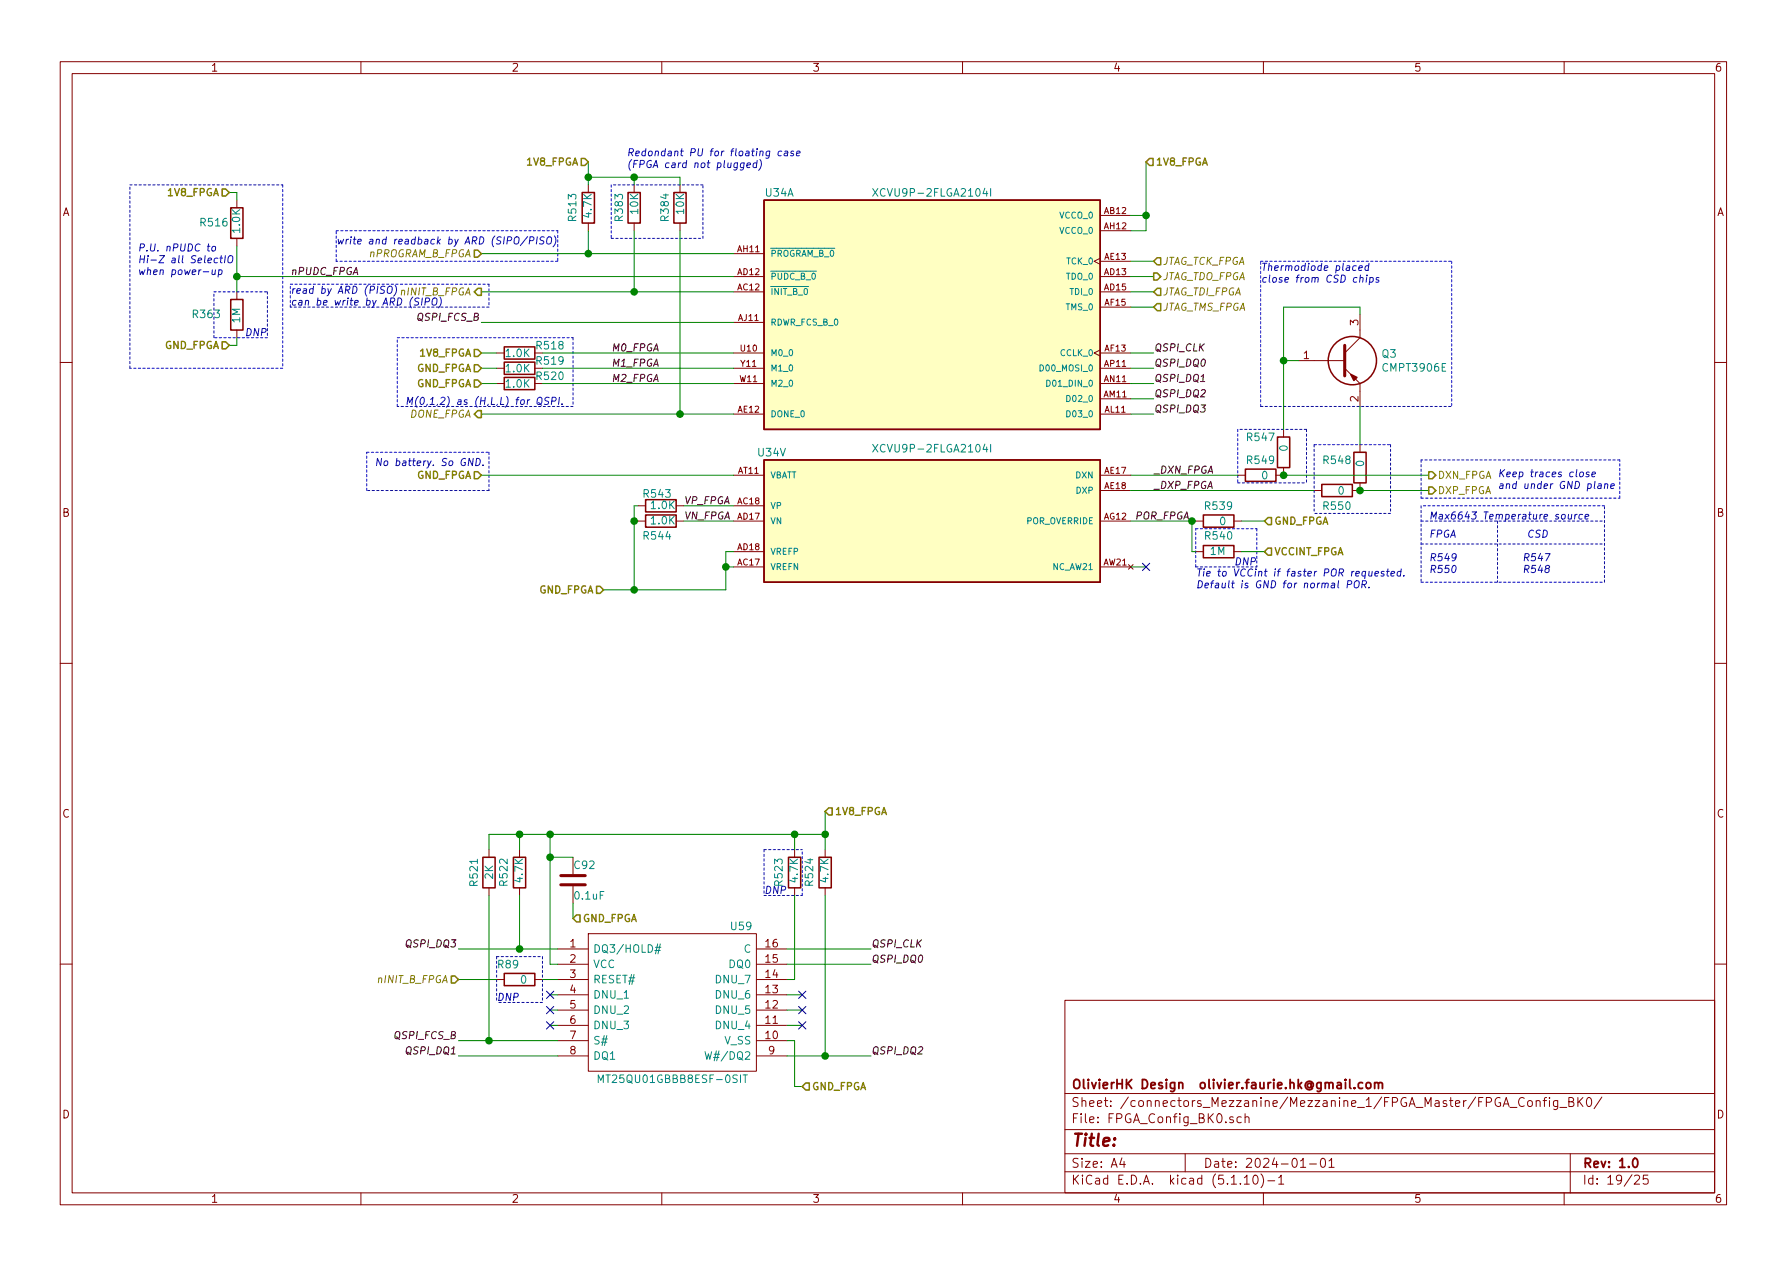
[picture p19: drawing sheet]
<svg xmlns="http://www.w3.org/2000/svg" width="297mm" height="210mm" viewBox="0 0 297 210" stroke-linecap="round" stroke-linejoin="round" font-family="sans-serif">
<defs><g id="words">
<text font-size="2.8" fill="#840000" x="178" y="190.5">Title:</text>
<g font-size="2.1" fill="#840000">
<text x="178" y="184">Sheet: /connectors_Mezzanine/Mezzanine_1/FPGA_Master/FPGA_Config_BK0/</text>
<text x="178" y="181">OlivierHK Design olivier.faurie.hk@gmail.com</text>
<text x="178" y="186.7">File: FPGA_Config_BK0.sch</text>
<text x="178" y="196.9">KiCad E.D.A. kicad (5.1.10)-1</text>
<text x="178" y="194.1">Size: A4</text>
<text x="200" y="194.1">Date: 2024-01-01</text>
<text x="263" y="194.1">Rev: 1.0</text>
<text x="263" y="196.9">Id: 19/25</text>
</g>
<g font-size="1.8" fill="#840000">
<text x="35" y="11.9">1</text>
<text x="85" y="11.9">2</text>
<text x="135" y="11.9">3</text>
<text x="185" y="11.9">4</text>
<text x="235" y="11.9">5</text>
<text x="285" y="11.9">6</text>
<text x="10.4" y="35.9">A</text>
<text x="285.4" y="35.9">A</text>
<text x="216.7" y="59.7">1</text>
<text x="225.8" y="54.1" transform="rotate(-90 225.8 54.1)">3</text>
<text x="225.8" y="66.8" transform="rotate(-90 225.8 66.8)">2</text>
<text x="10.4" y="85.9">B</text>
<text x="285.4" y="85.9">B</text>
<text x="10.4" y="135.9">C</text>
<text x="285.4" y="135.9">C</text>
<text x="94.8" y="157.5">1</text>
<text x="94.8" y="160">2</text>
<text x="127.3" y="157.5">16</text>
<text x="127.3" y="160">15</text>
<text x="94.8" y="162.6">3</text>
<text x="94.8" y="165.1">4</text>
<text x="94.8" y="167.6">5</text>
<text x="127.3" y="162.6">14</text>
<text x="127.3" y="165.1">13</text>
<text x="127.3" y="167.6">12</text>
<text x="94.8" y="170.2">6</text>
<text x="94.8" y="172.7">7</text>
<text x="127.3" y="170.2">11</text>
<text x="127.3" y="172.7">10</text>
<text x="94.8" y="175.3">8</text>
<text x="127.8" y="175.3">9</text>
<text x="10.4" y="185.9">D</text>
<text x="285.4" y="185.9">D</text>
<text x="35" y="199.9">1</text>
<text x="85" y="199.9">2</text>
<text x="135" y="199.9">3</text>
<text x="185" y="199.9">4</text>
<text x="235" y="199.9">5</text>
<text x="285" y="199.9">6</text>
</g>
<g font-size="1.8" fill="#008484">
<text x="106.1" y="35.5" transform="rotate(-90 106.1 35.5)">10K</text>
<text x="113.7" y="35.5" transform="rotate(-90 113.7 35.5)">10K</text>
<text x="127.3" y="32.7">U34A</text>
<text x="146" y="32.7">XCVU9P-2FLGA2104I</text>
<text x="33.5" y="37.6">R516</text>
<text x="39.9" y="38.6" transform="rotate(-90 39.9 38.6)">1.0K</text>
<text x="95.8" y="36.6" transform="rotate(-90 95.8 36.6)">R513</text>
<text x="98.3" y="36.1" transform="rotate(-90 98.3 36.1)">4.7K</text>
<text x="103.6" y="36.6" transform="rotate(-90 103.6 36.6)">R383</text>
<text x="111.2" y="36.6" transform="rotate(-90 111.2 36.6)">R384</text>
<text x="32.2" y="52.9">R363</text>
<text x="39.9" y="53.7" transform="rotate(-90 39.9 53.7)">1M</text>
<text x="84.2" y="59.4">1.0K</text>
<text x="89.3" y="58.1">R518</text>
<text x="229.7" y="59.5">Q3</text>
<text x="84.2" y="61.9">1.0K</text>
<text x="84.2" y="64.4">1.0K</text>
<text x="89.3" y="60.6">R519</text>
<text x="89.3" y="63.2">R520</text>
<text x="230" y="61.8">CMPT3906E</text>
<text x="126.1" y="75.9">U34V</text>
<text x="146" y="75.2">XCVU9P-2FLGA2104I</text>
<text x="207.4" y="73.3">R547</text>
<text x="207.4" y="77.1">R549</text>
<text x="214" y="75" transform="rotate(-90 214 75)">0</text>
<text x="220.1" y="77.1">R548</text>
<text x="226.7" y="77.5" transform="rotate(-90 226.7 77.5)">0</text>
<text x="107.1" y="82.7">R543</text>
<text x="209.8" y="79.7">0</text>
<text x="222.5" y="82.2">0</text>
<text x="107.1" y="89.7">R544</text>
<text x="108.3" y="84.6">1.0K</text>
<text x="108.3" y="87.2">1.0K</text>
<text x="200.4" y="84.8">R539</text>
<text x="200.5" y="89.7">R540</text>
<text x="202.8" y="87.3">0</text>
<text x="220.1" y="84.8">R550</text>
<text x="201.2" y="92.2">1M</text>
<text x="79.4" y="147.1" transform="rotate(-90 79.4 147.1)">R521</text>
<text x="82" y="146.1" transform="rotate(-90 82 146.1)">2K</text>
<text x="84.4" y="147.1" transform="rotate(-90 84.4 147.1)">R522</text>
<text x="86.9" y="146.6" transform="rotate(-90 86.9 146.6)">4.7K</text>
<text x="95.5" y="144.4">C92</text>
<text x="95.6" y="149.5">0.1uF</text>
<text x="130.1" y="147.1" transform="rotate(-90 130.1 147.1)">R523</text>
<text x="132.6" y="146.6" transform="rotate(-90 132.6 146.6)">4.7K</text>
<text x="135.2" y="147.1" transform="rotate(-90 135.2 147.1)">R524</text>
<text x="137.7" y="146.6" transform="rotate(-90 137.7 146.6)">4.7K</text>
<text x="121.6" y="154.6">U59</text>
<text x="82.8" y="161">R89</text>
<text x="98.6" y="158.4">DQ3/HOLD#</text>
<text x="98.6" y="160.9">VCC</text>
<text x="121.3" y="160.9">DQ0</text>
<text x="123.7" y="158.4">C</text>
<text x="86.6" y="163.5">0</text>
<text x="98.6" y="163.4">RESET#</text>
<text x="98.6" y="166">DNU_1</text>
<text x="119.2" y="163.4">DNU_7</text>
<text x="119.2" y="166">DNU_6</text>
<text x="98.6" y="168.5">DNU_2</text>
<text x="98.6" y="171.1">DNU_3</text>
<text x="98.6" y="173.6">S#</text>
<text x="119.2" y="168.5">DNU_5</text>
<text x="119.2" y="171.1">DNU_4</text>
<text x="120.4" y="173.6">V_SS</text>
<text x="98.6" y="176.1">DQ1</text>
<text x="118.2" y="176.1">W#/DQ2</text>
<text x="100.2" y="180">MT25QU01GBBB8ESF-0SIT</text>
</g>
<g font-size="1.7" fill="#848400">
<text x="87.8" y="27.5">1V8_FPGA</text>
<text x="192" y="27.5">1V8_FPGA</text>
<text x="28.1" y="32.6">1V8_FPGA</text>
<text x="61.2" y="42.7">nPROGRAM_B_FPGA</text>
<text x="193.2" y="46.6">JTAG_TDO_FPGA</text>
<text x="193.2" y="44">JTAG_TCK_FPGA</text>
<text x="66.7" y="49.1">nINIT_B_FPGA</text>
<text x="193.2" y="49.1">JTAG_TDI_FPGA</text>
<text x="193.2" y="51.6">JTAG_TMS_FPGA</text>
<text x="27.3" y="58">GND_FPGA</text>
<text x="70" y="59.3">1V8_FPGA</text>
<text x="69.2" y="64.3">GND_FPGA</text>
<text x="69.2" y="61.8">GND_FPGA</text>
<text x="68.2" y="69.4">DONE_FPGA</text>
<text x="69.2" y="79.6">GND_FPGA</text>
<text x="238.9" y="82.1">DXP_FPGA</text>
<text x="211.7" y="87.2">GND_FPGA</text>
<text x="211.7" y="92.3">VCCINT_FPGA</text>
<text x="89.6" y="98.6">GND_FPGA</text>
<text x="138.7" y="135.5">1V8_FPGA</text>
<text x="96.8" y="153.2">GND_FPGA</text>
<text x="62.9" y="163.4">nINIT_B_FPGA</text>
<text x="134.9" y="181.2">GND_FPGA</text>
</g>
<g font-size="1.7" fill="#0000c2">
<text x="104.1" y="26">Redondant PU for floating case</text>
<text x="104.1" y="27.9">(FPGA card not plugged)</text>
<text x="22.9" y="41.8">P.U. nPUDC to</text>
<text x="55.9" y="40.6">write and readback by ARD (SIPO/PISO)</text>
<text x="22.9" y="43.8">Hi-Z all SelectIO</text>
<text x="22.9" y="45.7">when power-up</text>
<text x="209.5" y="45">Thermodiode placed</text>
<text x="209.5" y="47">close from CSD chips</text>
<text x="48.3" y="48.8">read by ARD (PISO)</text>
<text x="48.3" y="50.8">can be write by ARD (SIPO)</text>
<text x="40.6" y="55.9">DNP</text>
<text x="67.3" y="67.3">M(0,1,2) as (H,L,L) for QSPI.</text>
<text x="62.2" y="77.5">No battery. So GND.</text>
<text x="238.9" y="79.6">DXN_FPGA Keep traces close</text>
<text x="248.9" y="81.3">and under GND plane</text>
<text x="237.5" y="89.4">FPGA</text>
<text x="237.5" y="86.4">Max6643 Temperature source</text>
<text x="198.8" y="95.8">Tie to VCCint if faster POR requested.</text>
<text x="205.1" y="94">DNP</text>
<text x="237.5" y="93.3">R549</text>
<text x="237.5" y="95.2">R550</text>
<text x="198.8" y="97.8">Default is GND for normal POR.</text>
<text x="127" y="148.6">DNP</text>
<text x="82.5" y="166.4">DNP</text>
</g>
<g font-size="1.7">
<text x="48.3" y="45.7">nPUDC_FPGA</text>
<text x="69.7" y="53.3">QSPI_FCS_B</text>
<text x="101.6" y="58.4">M0_FPGA</text>
<text x="191.8" y="58.4">QSPI_CLK</text>
<text x="101.6" y="63.5">M2_FPGA</text>
<text x="101.6" y="61">M1_FPGA</text>
<text x="191.8" y="63.5">QSPI_DQ1</text>
<text x="191.8" y="61">QSPI_DQ0</text>
<text x="191.8" y="68.6">QSPI_DQ3</text>
<text x="191.8" y="66">QSPI_DQ2</text>
<text x="113.7" y="83.8">VP_FPGA</text>
<text x="191.8" y="78.7">_DXN_FPGA</text>
<text x="191.8" y="81.3">_DXP_FPGA</text>
<text x="113.7" y="86.4">VN_FPGA</text>
<text x="188.6" y="86.4">POR_FPGA</text>
<text x="67.9" y="157.5">QSPI_DQ3</text>
<text x="144.8" y="157.5">QSPI_CLK</text>
<text x="144.8" y="160">QSPI_DQ0</text>
<text x="65.9" y="172.7">QSPI_FCS_B</text>
<text x="67.9" y="175.3">QSPI_DQ1</text>
<text x="144.8" y="175.3">QSPI_DQ2</text>
</g>
<g font-size="1.4" fill="#840000">
<text x="183.6" y="35.6">AB12</text>
<text x="122.7" y="41.9">AH11</text>
<text x="183.6" y="38.1">AH12</text>
<text x="122.7" y="45.7">AD12</text>
<text x="183.6" y="45.7">AD13</text>
<text x="183.7" y="43.2">AE13</text>
<text x="122.7" y="48.3">AC12</text>
<text x="122.8" y="53.3">AJ11</text>
<text x="183.6" y="48.3">AD15</text>
<text x="183.7" y="50.8">AF15</text>
<text x="123.2" y="58.4">U10</text>
<text x="183.7" y="58.4">AF13</text>
<text x="123" y="63.5">W11</text>
<text x="123.2" y="61">Y11</text>
<text x="183.6" y="63.5">AN11</text>
<text x="183.7" y="61">AP11</text>
<text x="122.7" y="68.6">AE12</text>
<text x="183.5" y="66">AM11</text>
<text x="183.7" y="68.6">AL11</text>
<text x="122.7" y="83.8">AC18</text>
<text x="122.7" y="78.7">AT11</text>
<text x="183.7" y="78.7">AE17</text>
<text x="183.7" y="81.3">AE18</text>
<text x="122.7" y="86.4">AD17</text>
<text x="183.6" y="86.4">AG12</text>
<text x="122.7" y="94">AC17</text>
<text x="122.7" y="91.4">AD18</text>
<text x="183.5" y="94">AW21</text>
</g>
<g font-size="1.4" fill="#008484">
<text x="176.2" y="36.3">VCCO_0</text>
<text x="176.2" y="38.9">VCCO_0</text>
<text x="128" y="46.5">PUDC_B_0</text>
<text x="128" y="42.7">PROGRAM_B_0</text>
<text x="177.3" y="46.5">TDO_0</text>
<text x="177.4" y="43.9">TCK_0</text>
<text x="128" y="49">INIT_B_0</text>
<text x="177.3" y="51.6">TMS_0</text>
<text x="178" y="49">TDI_0</text>
<text x="128" y="54.1">RDWR_FCS_B_0</text>
<text x="128" y="59.2">M0_0</text>
<text x="176.4" y="59.2">CCLK_0</text>
<text x="128" y="64.3">M2_0</text>
<text x="128" y="61.7">M1_0</text>
<text x="173.3" y="61.7">D00_MOSI_0</text>
<text x="174.5" y="64.3">D01_DIN_0</text>
<text x="128" y="69.3">DONE_0</text>
<text x="177.7" y="69.3">D03_0</text>
<text x="177.7" y="66.8">D02_0</text>
<text x="128" y="79.5">VBATT</text>
<text x="178.9" y="79.5">DXN</text>
<text x="178.9" y="82">DXP</text>
<text x="128" y="84.6">VP</text>
<text x="128" y="87.1">VN</text>
<text x="170.6" y="87.1">POR_OVERRIDE</text>
<text x="128" y="94.7">VREFN</text>
<text x="128" y="92.2">VREFP</text>
<text x="175.1" y="94.7">NC_AW21</text>
</g>
</g></defs>
<g fill="none" stroke="#840000" stroke-width=".17">
<path d="M10 10.3h277v189.9h-277zM12 12.2h273v186.1h-273zM60 10.3v1.9M110 10.3v1.9M160 10.3v1.9M210 10.3v1.9M260 10.3v1.9M39.4 33.3v1.2M39.4 39.6v1.3M97.8 30.7v1.3M97.8 37.1v1.2M105.4 30.7v1.3"/>
<path d="M105.4 37.1v1.2M113 30.7v1.3M113 37.1v1.2M182.9 35.8h5.1M182.9 38.3h5.1M39.4 48.5v1.3M39.4 54.9v1.2M82.5 58.7h1.3M121.9 48.5h5.1M121.9 46h5.1M121.9 58.7h5.1M121.9 42.2h5.1"/>
<path d="M121.9 53.6h5.1M182.9 42.9l-1 .5 1 .5M182.9 58.2l-1 .5 1 .5M182.9 48.5h5.1M182.9 46h5.1M182.9 43.4h5.1M182.9 58.7h5.1M182.9 51h5.1M215.9 59.9h7.6M226.1 52.3v3.8l-2.6 2.6M10 60.2h2M82.5 63.7h1.3"/>
<path d="M82.5 61.2h1.3M121.9 68.8h5.1M121.9 63.7h5.1M121.9 61.2h5.1M121.9 79h5.1M182.9 68.8h5.1M182.9 66.3h5.1M182.9 63.7h5.1M182.9 61.2h5.1M182.9 79h5.1M205.7 79h1.3M213.4 77.7v1.3h-1.3"/>
<path d="M213.4 71.4v1.2M223.5 61.2l2.6 2.5v3.9M226.1 73.9v1.3M285 60.2h2M106 84.1h1.3M106 86.6h1.3M112.4 84.1h1.3M112.4 86.6h1.3M121.9 91.7h5.1M121.9 94.2h5.1M121.9 84.1h5.1M121.9 86.6h5.1"/>
<path d="M182.9 94.2h5.1M182.9 86.6h5.1M182.9 81.5h5.1M187.6 93.8l.7 .8M188.3 93.8l-.7 .8M198.8 91.7h1.2M198.8 86.6h1.2M205.1 91.7h1.3M205.1 86.6h1.3M218.4 81.5h1.3M226.1 80.3v1.2h-1.3M10 110.3h2"/>
<path d="M285 110.3h2M81.3 141.2v1.3M81.3 147.6v1.2M86.4 141.2v1.3M86.4 147.6v1.2M92.7 157.7h5.1M95.2 142.5v2.8M95.2 147.3v2.8M97.8 155.2h27.9v22.8h-27.9zM125.7 157.7h5.1M132.1 141.2v1.3M132.1 147.6v1.2"/>
<path d="M137.2 141.2v1.3M137.2 147.6v1.2M10 160.2h2M82.5 162.8h1.3M88.9 162.8h1.3M92.7 160.3h5.1M92.7 162.8h5.1M92.7 165.3h5.1M92.7 167.9h5.1M92.7 170.4h5.1M92.7 173h5.1M92.7 175.5h5.1"/>
<path d="M125.7 160.3h5.1M125.7 162.8h5.1M125.7 165.3h5.1M125.7 167.9h5.1M125.7 170.4h5.1M125.7 173h5.1M125.7 175.5h5.1M177 166.3h108v32h-108zM285 160.2h2M60 198.3v1.9M110 198.3v1.9M160 198.3v1.9"/>
<path d="M177 194.8h108M177 191.8h108M177 187.8h108M177 181.8h108M186.5 192.5l-.4 1h1M186.8 193v1M197 191.8v3M205 185.7a.37 .37 0 0 0-.6 .1l.1 .2 .5 .2 .1 .1-.3 .3-.4-.1M206.3 185.7l-.4-.1-.3 .3 .1 .6 .2 .1 .4-.1M206.8 195.8l.5-.5v1.5M206.8 196.8h.9M207 185.7a.37 .37 0 0 1 .6 .1v.8"/>
<path d="M207 185.1v1.5M208.5 195.4l.3-.1a.94 .94 0 0 1 0 1.5 .79 .79 0 0 1-.4-1.3zM209.6 195.1a1.71 1.71 0 0 1 0 2.3M210 198.3v1.9M210.7 196.3h1.2M212.5 195.8l.5-.5v1.5M212.5 196.8h.9M216.2 193l.4-.5v1.5M216.2 194h.8M217.7 193.5h1.1M219.6 192.7l.4-.2a.94 .94 0 0 1 0 1.5l-.4-.1-.1-.4zM220.9 193l.4-.5v1.5"/>
<path d="M220.9 194h.9M253.4 182.6a.6 .6 0 0 0-.8 0 .6 .6 0 0 0-.2 .7 .58 .58 0 0 0 .3 .6 .58 .58 0 0 0 .7-.1M254 183.1l.2-.2 .4 .2v.7l-.2 .1-.4-.1zM255.3 183.1l.1-.1a.37 .37 0 0 1 .6 .1v.8M255.3 182.9v1M256.5 182.9h.6M257.1 182.4l-.3 .1-.1 .1v1.3M257.6 182.4v.2M257.6 182.9v1M258.9 182.9v1.2l-.3 .3-.3-.1M258.9 183l-.4-.1-.3 .3 .1 .6 .2 .1 .4-.1M259.3 184.1h1.1"/>
<path d="M260 198.3v1.9M260.8 183.1h.5l.2-.1v-.4l-.2-.2h-.5v1.5h.5l.3-.1v-.4l-.1-.2-.2-.1M261 191.8v6.5M262.3 182.4v1.5M262.5 183.1l.6 .8M263.1 182.4l-.8 .9M263.9 182.5l.3-.1a.94 .94 0 0 1 0 1.5 .79 .79 0 0 1-.3-1.3zM266.3 182.3l-1.3 2M271.7 195.5l.2-.2h.4l.2 .2v.3l-.9 1h.9M273.9 195.3h-.7l-.1 .7 .2-.1 .5 .1 .2 .2-.1 .5a.61 .61 0 0 1-.7 0h-.1"/>
</g>
<path d="M228.5 179.9v1M225.1 180.8v.1M226.5 180l-.4-.1-.3 .3 .1 .6 .2 .1 .4-.1M227.2 180.1l.2-.2 .4 .2v.7l-.2 .1-.4-.1zM228.5 180.1l.2-.2 .4 .1v.9M229.1 180.1a.36 .36 0 0 1 .4-.2 .36 .36 0 0 1 .3 .2v.8M271.5 192.7l.4-.2a.94 .94 0 0 1 0 1.5 .79 .79 0 0 1-.4-1.3z" fill="none" stroke="#840000" stroke-width=".3"/>
<g fill="#ffffc2" stroke="#ffffc2" stroke-width=".17">
<path d="M127 33.3h55.9v38.1h-55.9z"/>
<path d="M127 76.4h55.9v20.4h-55.9z"/>
</g>
<g fill="none" stroke="#840000" stroke-width=".25">
<path d="M38.4 34.5h2v5.1h-2zM96.8 32h2v5.1h-2zM104.4 32h2v5.1h-2zM112 32h2v5.1h-2zM127 33.3h55.9v38.1h-55.9zM38.4 49.8h2v5.1h-2zM83.8 57.7h5.1v2h-5.1zM83.8 60.2h5.1v2h-5.1zM83.8 62.7h5.1v2.1h-5.1zM127 76.4h55.9v20.4h-55.9zM207 78h5.1v2h-5.1zM212.3 72.6h2.1v5.1h-2.1z"/>
<path d="M225 75.2h2.1v5.1h-2.1zM107.3 83.1h5.1v2h-5.1zM107.3 85.6h5.1v2h-5.1zM200 90.7h5.1v2h-5.1zM200 85.6h5.1v2h-5.1zM219.7 80.5h5.1v2h-5.1zM80.3 142.5h2v5.1h-2zM85.3 142.5h2.1v5.1h-2.1zM131.1 142.5h2v5.1h-2zM136.1 142.5h2.1v5.1h-2.1zM83.8 161.8h5.1v2h-5.1z"/>
<circle cx="224.8" cy="59.9" r="4"/>
</g>
<g fill="none" stroke="#008484" stroke-width=".17">
<path d="M145.1 31.3l.8 1.3M145.9 31.3l-.8 1.3M163.7 31.3l-.3 .9h.8M164.7 31.3v1.3M145.1 73.9l.8 1.2M145.9 73.9l-.8 1.2M163.7 73.8l-.3 .9h.8M164.7 73.9v1.2M172.9 60.6a.51 .51 0 0 1 .6 .6 .51 .51 0 0 1-.6 .5zM174 63.2a.51 .51 0 0 1 .6 .5 .51 .51 0 0 1-.6 .5zM177.3 68.3a.51 .51 0 0 1 .6 .5 .51 .51 0 0 1-.6 .5zM177.3 65.7a.51 .51 0 0 1 .6 .5 .51 .51 0 0 1-.6 .5z"/>
<path d="M108.8 158h1M109 157.4h.9M109.3 156.9l-.3 1.6M109.8 156.9l-.4 1.6M99.4 179.9v-1.2l.5 .9 .4-.9v1.2M117.2 174.8l.3 1.3 .3-.9 .2 .9 .3-1.3M123.5 178.7h.7M123.9 178.7v1.2"/>
</g>
<path d="M223.5 57.4v5.1M93.2 147.1h4.1M93.2 145.5h4.1" fill="none" stroke="#840000" stroke-width=".51"/>
<path d="M224.5 62.2l1.1 .5-.6 .5z" fill="#840000" stroke="#840000" stroke-width=".25"/>
<g fill="none" stroke="#0000c2" stroke-width=".17" stroke-dasharray=".4 .4">
<path d="M21.6 30.7h25.4M47 30.7v30.5M55.9 38.3h36.8M92.7 38.3v5.1M101.6 30.7v8.9M101.6 39.6h15.2M116.8 30.7h-15.2M116.8 39.6v-8.9M35.6 48.5h8.8M35.6 56.1v-7.6M44.4 48.5v7.6M44.4 56.1h-8.8"/>
<path d="M48.3 51v-3.8M48.3 47.2h33M55.9 43.4v-5.1M66 56.1h29.2M81.3 47.2v3.8M81.3 51h-33M92.7 43.4h-36.8M95.2 56.1v11.5M209.5 43.4h31.8M241.3 43.4v24.2M21.6 61.2v-30.5M47 61.2h-25.4"/>
<path d="M61 75.2h20.3M66 67.6v-11.5M81.3 75.2v6.3M95.2 67.6h-29.2M205.7 71.4v8.9M209.5 67.6v-24.2M209.5 67.6h31.8M217.2 71.4h-11.5M217.2 71.4v8.9M218.4 73.9h12.7M218.4 73.9v11.4M231.1 73.9v11.4"/>
<path d="M236.2 76.4v6.4M269.2 76.4h-33M61 81.5v-6.3M81.3 81.5h-20.3M198.8 94.2h10.1M198.8 87.9h10.1M198.8 94.2v-6.3M205.7 80.3h11.5M208.9 87.9v6.3M231.1 85.3h-12.7M236.2 86.6h30.5M236.2 90.4h30.5"/>
<path d="M236.2 96.8h30.5M236.2 82.8h33M236.2 84.1v12.7M248.9 86.6v10.2M266.7 96.8v-12.7M266.7 84.1h-30.5M269.2 82.8v-6.4M82.5 159h7.7M82.5 159v7.6M90.2 159v7.6M127 148.8h6.3M127 141.2h6.3"/>
<path d="M127 141.2v7.6M133.3 148.8v-7.6M90.2 166.6h-7.7"/>
</g>
<g fill="none" stroke="#008400" stroke-width=".17">
<path d="M38.1 32h1.3v1.3M97.8 26.9v3.8M97.8 38.3v3.9M97.8 29.5h15.2v1.2M105.4 29.5v1.2M105.4 38.3v10.2M113 38.3v30.5M188 35.8h2.5M190.5 26.9v11.4h-2.5M39.4 46h82.5M39.4 40.9v7.6M39.4 56.1v1.3h-1.3"/>
<path d="M80 48.5h41.9M80 42.2h41.9M80 58.7h2.5M80 53.6h41.9M90.2 58.7h31.7M188 48.5h3.8M188 51h3.8M188 43.4h3.8M188 46h3.8M188 58.7h3.8M213.4 59.9h2.5M226.1 52.3v-1.3h-12.7v20.4"/>
<path d="M80 68.8h41.9M80 79h41.9M80 63.7h2.5M80 61.2h2.5M90.2 63.7h31.7M90.2 61.2h31.7M188 68.8h3.8M188 79h17.7M188 63.7h3.8M188 61.2h3.8M188 66.3h3.8M213.4 79h24.1"/>
<path d="M226.1 67.6v6.3M105.4 86.6h.6M106 84.1h-.6v13.9M113.7 86.6h8.2M113.7 84.1h8.2M120.6 94.2h1.3M121.9 91.7h-1.3v6.3h-20.3M188 86.6h10.8M188 81.5h30.4M188 94.2h2.5M198.1 86.6v5.1h.7M206.4 86.6h3.8"/>
<path d="M206.4 91.7h3.8M226.1 81.5h11.4M86.4 138.7v2.5M91.4 138.7v21.6h1.3M132.1 138.7v2.5M137.2 138.7h-55.9v2.5M137.2 134.9v6.3M76.2 157.7h16.5M81.3 148.8v24.2M86.4 148.8v8.9M91.4 142.5h3.8M95.2 150.1v2.5"/>
<path d="M130.8 157.7h14M132.1 148.8v14h-1.3M137.2 148.8v26.7M76.2 175.5h16.5M76.2 162.8h6.3M76.2 173h16.5M90.2 162.8h2.5M91.4 170.4h1.3M91.4 167.9h1.3M91.4 165.3h1.3M130.8 170.4h2.5M130.8 167.9h2.5"/>
<path d="M130.8 165.3h2.5M130.8 175.5h14M130.8 160.3h14M130.8 173h1.3v7.6h1.2"/>
</g>
<g fill="none" stroke="#848400" stroke-width=".25">
<path d="M36.9 31.4h.6l.6 .6-.6 .6h-.6zM96.6 26.3h.6l.6 .6-.6 .6h-.6zM191.1 26.3h.6v1.2h-.6l-.6-.6zM36.9 56.8h.6l.6 .6-.6 .6h-.6zM78.8 41.6h.6l.6 .6-.6 .5h-.6zM78.8 48.5l.6-.6h.6v1.2h-.6zM78.8 58.1h.6l.6 .6-.6 .6h-.6zM191.8 48.5l.6-.6h.5v1.2h-.5zM191.8 45.4h.6l.5 .6-.5 .6h-.6zM191.8 51l.6-.5h.5v1.1h-.5zM192.4 42.8h.5v1.2h-.5l-.6-.6zM78.8 63.2h.6l.6 .5-.6 .6h-.6z"/>
<path d="M78.8 78.4h.6l.6 .6-.6 .6h-.6zM78.8 60.6h.6l.6 .6-.6 .6h-.6zM79.4 68.2h.6v1.2h-.6l-.6-.6zM237.5 78.4h.6l.6 .6-.6 .6h-.6zM99.2 97.5h.5l.6 .5-.6 .6h-.5zM210.8 86h.6v1.2h-.6l-.6-.6zM210.8 91.1h.6v1.2h-.6l-.6-.6zM237.5 80.9h.6l.6 .6-.6 .6h-.6zM137.7 134.3h.6v1.2h-.6l-.5-.6zM95.2 152.6l.6-.5h.6v1.1h-.6zM75 162.2h.6l.6 .6-.6 .6h-.6zM133.9 180h.6v1.2h-.6l-.6-.6z"/>
</g>
<path d="M67.6 156.4a.41 .41 0 0 1 .7 0 .86 .86 0 0 1-.3 1l-.4-.1a.9 .9 0 0 1 0-.9zM67.6 174.2a.41 .41 0 0 1 .7 0 .86 .86 0 0 1-.3 1l-.4-.1a.9 .9 0 0 1 0-.9z" fill="none" stroke="#000" stroke-width=".17"/>
<g fill="none" stroke="#0000c2" stroke-width=".17">
<path d="M87.7 39.3l-1.2 1.5M88 40l.6-.1 .1-.1v-.3l-.1-.1h-.5l-.1 1.2M89.3 39.4l-.1 1.2M90.5 39.4h-.5l-.2 .3 .5 .4v.4l-.2 .1-.4-.1M91 39.5a.41 .41 0 0 1 .7 0 .86 .86 0 0 1-.4 1.1l-.3-.1a.9 .9 0 0 1 0-1zM92.2 39.2a1.33 1.33 0 0 1-.3 1.8M123.7 27.1l-.1 .9-.3 .3-.3-.1M123.7 27.1h-.4l-.2 .2v.5h.5M124.2 27.5l.5-.1v-.3h-.3l-.2 .1v.6h.4M125.8 27.1h-.3l-.3 .2v.5l.1 .1 .4-.1M125.9 26.7l-.2 1.2M126.3 26.5a1.33 1.33 0 0 1-.2 1.8"/>
<path d="M127.9 25.2l-.3-.1-.2 .2v.6h.5M128 25.1l-.2 1-.2 .2h-.3M129.9 25.2h-.5l-.1 .5 .2 .2h.3M130.5 25.2h.4v.7M130.9 25.4h-.4l-.2 .2 .2 .3h.4M131.9 25.2l-.3-.1-.2 .2 .2 .2 .3 .1v.3h-.5M132.4 25.5l.6-.1-.1-.2h-.4l-.1 .5 .1 .2h.4M34.5 40.9h.4M34.7 40.5l-.2 1.1 .3 .1M35.3 44.9v.7l.4-.1M35.4 41l.3-.1 .1 .1v.5l-.2 .2h-.3l-.1-.2zM35.8 44.9l-.1 .7"/>
<path d="M36.2 42.9h-.3l-.3 .2 .1 .5h.4M36.4 44.9h.3l.2 .2-.1 .5h-.5M36.4 44.9l-.2 1.1M36.6 42.9h.4M36.8 42.5l-.1 1 .2 .2M37.5 42.5l-.2 1.2M38 42.7a.41 .41 0 0 1 .7 0 .86 .86 0 0 1-.4 1l-.3-.1a.9 .9 0 0 1 0-.9zM64 47.6h-.4l-.3 .3 .6 .4-.1 .4-.2 .1-.4-.1M64.5 47.7a.41 .41 0 0 1 .7 0 .86 .86 0 0 1-.4 1.1l-.3-.1a.9 .9 0 0 1 0-1zM65.7 47.4a1.33 1.33 0 0 1-.3 1.8M69.7 49.6l-.5-.1-.2 .2v.3l.5 .2 .1 .3-.3 .2h-.4M70.2 49.5l-.1 1.2"/>
<path d="M70.7 50.2l.6-.1 .1-.2v-.2l-.2-.2h-.4l-.2 1.2M71.9 49.7a.41 .41 0 0 1 .7 0 .86 .86 0 0 1-.3 1h-.4a.9 .9 0 0 1 0-1zM73.1 49.4a1.4 1.4 0 0 1-.2 1.8M225.5 44.2h-.5l-.2 .5 .2 .3 .4-.1M225.9 44.6l.6-.2-.1-.2h-.4l-.2 .6 .2 .2 .3-.1M226.1 46.2h.4v.7M227.2 46.1l-.1 .8M227.2 45.7v.1M227.5 44.2h-.4l-.2 .5 .2 .3 .3-.1M227.6 43.8l-.2 1.2M227.7 46.2h.5v.5l-.2 .2h-.3M227.7 46.1l-.1 1.2"/>
<path d="M229.2 46.2l-.3-.1-.2 .2 .2 .2 .3 .1-.1 .3h-.4M78.7 76.2l-.2 1.2-.5-1.2-.2 1.2M79.2 76.2a.6 .6 0 0 1 .7 .4 .6 .6 0 0 1-.4 .7l-.4 .1zM80.3 77.3v.1M89.4 66.2a.41 .41 0 0 1 .7 0 .79 .79 0 0 1-.4 1h-.3a.9 .9 0 0 1 0-1zM89.5 66.9l.5 .5M91.3 66.1l-.5-.1-.1 .2-.1 .3 .5 .2 .1 .2-.1 .2-.2 .1h-.4M91.7 66.7l.6-.1 .1-.2v-.2l-.1-.2h-.5l-.2 1.2M93 66l-.2 1.2M93.4 67.1v.1M262.7 78.6l.1-.1 .4 .1v.4l-.2 .2h-.3l-.1-.1zM264.2 78.5h-.3l-.2 .1v.2l.4 .1v.3h-.5"/>
<path d="M264.6 78.9l.6-.2v-.2h-.4l-.2 .1v.6h.5M224 97.1h.5l.2-.2v-.3l-.2-.1h-.4l-.2 1.2M225.2 96.7a.41 .41 0 0 1 .7 0 .86 .86 0 0 1-.3 1h-.4a.9 .9 0 0 1 0-1zM226.4 97.1h.6l.1-.2v-.3l-.2-.1h-.4l-.2 1.2M226.7 97.1l.3 .6M227.6 97.6l-.1 .1M227.6 95l-.1 .7h.5M228.1 95l-.1 .8M228.5 95.4l.6-.2v-.2h-.3l-.2 .1v.6h.4M230.1 95h-.3l-.2 .1 .1 .3h.3v.3h-.5M230.5 95h.4M230.7 94.6l-.1 1 .2 .2"/>
<path d="M231.2 95.4l.6-.2v-.2h-.4l-.2 .1v.6h.5M232.9 95h-.4l-.2 .2v.5l.1 .1 .4-.1M232.9 94.6l-.1 1.2M233.3 95.7v.1M253.4 92.7l.6-.1 .2-.2-.1-.3-.1-.1h-.5l-.1 1.2M253.4 94.6h.6l.2-.2-.1-.3-.1-.1h-.5l-.1 1.2M253.7 92.7l.4 .5M253.7 94.6l.4 .6M254.9 88.2a.57 .57 0 0 0-.8 .4 .57 .57 0 0 0 .5 .7l.2-.1M255.3 92h-.6l-.1 .6 .2-.1h.3l.1 .2-.1 .4-.1 .1-.5-.1M255.3 94h-.6l-.1 .6 .2-.2 .3 .1 .1 .2-.1 .4-.1 .1-.5-.1M256.1 88.2l-.5-.1-.2 .1v.4l.5 .2 .1 .3-.3 .2-.5-.1"/>
<path d="M256.1 92l-.4 .8h.7M256.1 93.9l-.4 .9h.7M256.3 92.4l-.1 .8M256.3 94.4l-.1 .8M256.6 88.1a.61 .61 0 0 1 .6 .7 .61 .61 0 0 1-.8 .5zM256.9 92h.8l-.7 1.2M257.1 94.5l-.2-.1v-.2l.2-.2 .4 .1 .1 .2-.2 .1a.46 .46 0 0 0-.5 .2 .46 .46 0 0 0 0 .5 .39 .39 0 0 0 .5 0 .39 .39 0 0 0 0-.5l-.1-.1M260.7 85.5v.7h.5M261.3 85.5l-.1 .8M261.8 85.5l-.1 .8M262.2 85.5l-.4 .2M263.1 85.5l-.6 .1-.1 .4 .2 .3 .4-.1"/>
<path d="M263.5 85.9l.6-.1-.1-.3h-.4l-.2 .6 .2 .2 .4-.1M265.7 80.5h.4v.7M266.2 80.7h-.4l-.2 .2 .1 .3 .4-.1M266.8 80.5h.4v.7M266.8 80.4l-.1 .8M267.7 80.8l.6-.1v-.2h-.5l-.1 .5 .2 .2 .3-.1"/>
</g>
<g fill="#008400" stroke="#008400" stroke-width=".25">
<circle cx="86.4" cy="157.7" r=".51"/>
<circle cx="213.4" cy="59.9" r=".51"/>
<circle cx="105.4" cy="86.6" r=".51"/>
<circle cx="91.4" cy="142.5" r=".51"/>
<circle cx="39.4" cy="46" r=".51"/>
<circle cx="137.2" cy="175.5" r=".51"/>
<circle cx="120.7" cy="94.2" r=".51"/>
<circle cx="105.4" cy="98" r=".51"/>
<circle cx="198.1" cy="86.6" r=".51"/>
<circle cx="86.4" cy="138.7" r=".51"/>
<circle cx="132.1" cy="138.7" r=".51"/>
<circle cx="213.4" cy="79" r=".51"/>
<circle cx="226.1" cy="81.5" r=".51"/>
<circle cx="105.4" cy="48.5" r=".51"/>
<circle cx="190.5" cy="35.8" r=".51"/>
<circle cx="91.4" cy="138.7" r=".51"/>
<circle cx="137.2" cy="138.7" r=".51"/>
<circle cx="97.8" cy="29.5" r=".51"/>
<circle cx="81.3" cy="173" r=".51"/>
<circle cx="97.8" cy="42.2" r=".51"/>
<circle cx="113" cy="68.8" r=".51"/>
<circle cx="105.4" cy="29.5" r=".51"/>
</g>
<g fill="none" stroke="#000084" stroke-width=".17">
<path d="M189.9 93.6l1.2 1.2M191.1 93.6l-1.2 1.2M90.8 164.7l1.2 1.3M90.8 169.8l1.2 1.2M90.8 167.3l1.2 1.2M92 164.7l-1.2 1.3M92 169.8l-1.2 1.2M92 167.3l-1.2 1.2M132.7 164.7l1.3 1.3M132.7 167.3l1.3 1.2M132.7 169.8l1.3 1.2M134 164.7l-1.3 1.3"/>
<path d="M134 167.3l-1.3 1.2M134 169.8l-1.3 1.2"/>
</g>
<use href="#words"/>
</svg>
